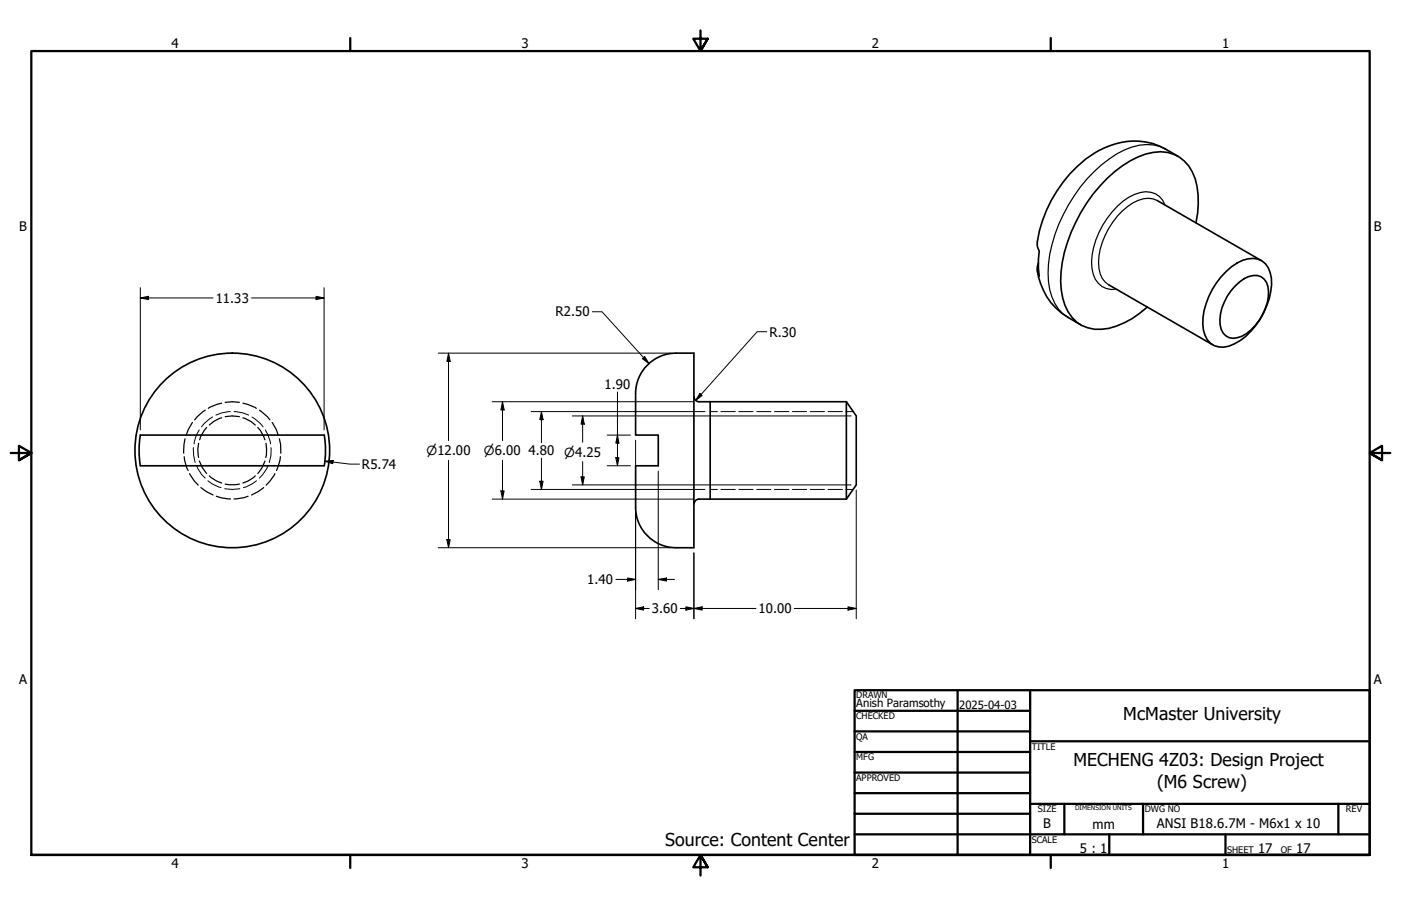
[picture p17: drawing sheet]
<svg xmlns="http://www.w3.org/2000/svg" width="432mm" height="279mm" viewBox="0 0 432 279" stroke-linecap="round" stroke-linejoin="round" font-family="sans-serif">
<defs><g id="words">
<g font-size="5.5">
<text x="346.2" y="221.9">McMaster University</text>
<text x="330.8" y="236.3">MECHENG 4Z03: Design Project</text>
<text x="356.6" y="242.9">(M6 Screw)</text>
<text x="205" y="260.9">Source: Content Center</text>
</g>
<g font-size="4.1">
<text x="52.8" y="14.7">4</text>
<text x="160.8" y="14.7">3</text>
<text x="268.7" y="14.7">2</text>
<text x="376.7" y="14.7">1</text>
<text x="5.9" y="71.4">B</text>
<text x="423.4" y="71.4">B</text>
<text x="66.5" y="93.3">11.33</text>
<text x="171.2" y="97.6">R2.50</text>
<text x="237.2" y="103.8">R.30</text>
<text x="186.3" y="120">1.90</text>
<text x="162.9" y="140.4">4.80</text>
<text x="111.6" y="144.6">R5.74</text>
<text x="181" y="180.2">1.40</text>
<text x="200.9" y="189.2">3.60</text>
<text x="233.7" y="189.2">10.00</text>
<text x="5.9" y="211.1">A</text>
<text x="423.4" y="211.1">A</text>
<text x="321.6" y="255.4">B</text>
<text x="336.7" y="255.5">mm</text>
<text x="356.6" y="255.3">ANSI B18.6.7M - M6x1 x 10</text>
<text x="332.8" y="263.1">5 : 1</text>
<text x="387.7" y="263.1">17</text>
<text x="399.5" y="263.1">17</text>
<text x="52.8" y="267.7">4</text>
<text x="160.8" y="267.7">3</text>
<text x="268.7" y="267.7">2</text>
<text x="376.7" y="267.7">1</text>
</g>
<g font-size="3.9">
<text x="131.4" y="140.3">⌀12.00</text>
<text x="149.2" y="140.3">⌀6.00</text>
<text x="173.9" y="140.8">⌀4.25</text>
</g>
<g font-size="3.5">
<text x="263.9" y="218">Anish Paramsothy</text>
<text x="295.7" y="218.6">2025-04-03</text>
</g>
<g font-size="2.8">
<text x="263.9" y="215.4">DRAWN</text>
<text x="263.9" y="221.8">CHECKED</text>
<text x="263.9" y="228.2">QA</text>
<text x="318" y="231.1">TITLE</text>
<text x="263.9" y="234.5">MFG</text>
<text x="263.9" y="240.9">APPROVED</text>
<text x="319.9" y="250.5">SIZE</text>
<text x="352.8" y="250.5">DWG NO</text>
<text x="414.8" y="250.4">REV</text>
<text x="318" y="259.9">SCALE</text>
<text x="378.2" y="263.1">SHEET</text>
<text x="394.8" y="263.1">OF</text>
</g>
<text font-size="2" x="331.3" y="249.9">DIMENSION UNITS</text>
</g></defs>
<!-- layer: Hidden Narrow (ANSI) -->
<g fill="none" stroke="#000" stroke-width=".31">
<path d="M59.6 138l.1 2.5 .4 2.1M61.4 132.6l-.9 1.6-.7 2.7M65.5 128.6l-2.6 2-.8 1M71 126.9l-2.6 .4-1.9 .7M72.1 126.9l2.7 .4 1.8 .7M77.7 128.6l2.6 2 .8 1M81.8 132.6l.8 1.6 .8 2.7M83.5 138v2.5l-.5 2.1M218.9 126.9h2.2M222.2 126.9h4.4M227.7 126.9h4.4M233.2 126.9h4.4"/>
<path d="M238.7 126.9h4.4M244.2 126.9h4.4M249.7 126.9h4.4M255.2 126.9h4.5M260.7 126.9h2.3M60.6 143.7l1.6 2.7 1 1M64.1 148.3l1.3 .9 2.7 1.2M69.3 150.7a10.7 10.7 0 0 0 4.6 0M79.1 148.3l-1.4 .9-2.7 1.2M82.5 143.7l-1.5 2.7-1.1 1M218.9 150.9h2.2M222.2 150.9h4.4"/>
<path d="M227.7 150.9h4.4M233.2 150.9h4.4M238.7 150.9h4.4M244.2 150.9h4.4M249.7 150.9h4.4M255.2 150.9h4.5M260.7 150.9h2.3"/>
</g>
<!-- layer: Visible (ANSI) -->
<g fill="none" stroke="#000" stroke-width=".51">
<path d="M363.1 48.2a24.2 24.2 0 0 0-11.8-4.6 25.6 25.6 0 0 0-19.3 7.7 40.3 40.3 0 0 0-12.3 23.9l.6 2.2-.3 2.7 .3 5.1a4.3 4.3 0 0 1-.3-4.1M356.7 61.8l32.1 18.6M368.6 68.7a25 25 0 0 0-1.1-15.7 11.3 11.3 0 0 0-14.4-5.5 36.8 36.8 0 0 0-18.2 15.2 45.5 45.5 0 0 0-8 24 16.3 16.3 0 0 0 4.9 12.6 12.3 12.3 0 0 0 12.2 1.3 27.3 27.3 0 0 0 9.6-5.9M319.7 83.6a19.7 19.7 0 0 0 9.5 14.3l3.9 2.3M341.7 87.8l32.1 18.6M378 83.7a10.7 10.7 0 0 1 9.7-3.8 7.2 7.2 0 0 1 4.2 7.9 22.9 22.9 0 0 1-11.5 18.2 6 6 0 0 1-9.5-4.2 22 22 0 0 1 7.1-18.1zM380.7 88.2a8.6 8.6 0 0 1 6.8-3.2 4.5 4.5 0 0 1 3.5 4.9 16.5 16.5 0 0 1-8.2 13.8 4.5 4.5 0 0 1-5.8-1 10.3 10.3 0 0 1 .4-9.6l.9-1.8zM208.4 108.9a12.5 12.5 0 0 0-12.5 12.5M208.4 108.9h5.5v60h-5.5M99.9 134.2h-56.6a29.1 29.1 0 0 0-.1 9.4h56.7M99.9 134.2a28.7 28.7 0 0 1 0 9.5M195.9 121.4v12.8h7v9.4h-7v12.8a12.5 12.5 0 0 0 12.5 12.5"/>
<path d="M213.9 122.4a1.49 1.49 0 0 0 1.5 1.5M215.4 123.9h45.5M218.9 123.9v30M260.9 123.9l3 4.4v21.2l-3 4.4M260.9 123.9v30M215.4 153.9h45.5M215.4 153.9a1.49 1.49 0 0 0-1.5 1.5"/>
<circle cx="71.6" cy="138.9" r="30"/>
</g>
<!-- layer: Hidden (ANSI) -->
<g fill="none" stroke="#000" stroke-width=".38">
<path d="M57 135.3l-.3 1.8-.1 2.7M59.3 130.3l-1.3 2.2-.7 1.8M61.2 136.7l-.2 1.7 .2 2.7M63.2 126.5l-2.4 2-.8 1M63.7 131.8l-1.8 2.7-.4 1.1M68.3 124.3l-1.5 .4-2.6 1.2M68.3 128.8l-2.5 1.2-1.3 1.1M69.4 128.5a9.6 9.6 0 0 1 4.4 0M69.4 124.1l2.2-.2 2.2 .2M74.9 124.3l1.4 .4 2.7 1.2M74.9 128.8l2.4 1.2 1.4 1.1M79.4 131.8l.9 1 1.4 2.8"/>
<path d="M79.9 126.5l2.5 2 .8 1M82 136.7l.2 1.7-.3 2.7M83.9 130.3l1.3 2.2 .6 1.8M86.1 135.3l.4 1.8 .1 2.7M56.8 140.8l.7 3.4 .5 .9M58.4 146l1.5 2.4 1.2 1.2M61.5 142.2a9.6 9.6 0 0 0 2.2 3.8M61.9 150.4l1.7 1.2 2.1 1.1M64.5 146.7l2.2 1.6 1.6 .7M66.7 153l1.3 .5 3.1 .4M69.4 149.3l1.1 .2 3.3-.2M76.5 153l-1.3 .5-3.1 .4"/>
<path d="M78.7 146.7l-2.2 1.6-1.6 .7M81.3 150.4l-1.7 1.2-2.1 1.1M81.7 142.2a9.6 9.6 0 0 1-2.3 3.8M84.7 146l-1.5 2.4-1.2 1.2M86.4 140.8l-.1 1.1-1.1 3.2"/>
</g>
<!-- layer: Visible Narrow (ANSI) -->
<path d="M359.2 46a13.9 13.9 0 0 0-12.6 .2 44.1 44.1 0 0 0-20.3 23.1 35.4 35.4 0 0 0-2.8 20 13.1 13.1 0 0 0 5.7 8.6M356.7 61.8a8.4 8.4 0 0 0-9.2 1.9 22.9 22.9 0 0 0-8.8 19.1 6.5 6.5 0 0 0 3 5M359 63.2a6 6 0 0 0-7.5-3.8 18.4 18.4 0 0 0-10.3 7.9 23.8 23.8 0 0 0-4.7 15.4 6.5 6.5 0 0 0 7.5 6.5" fill="none" stroke="#000" stroke-width=".38"/>
<!-- layer: Border (ANSI) -->
<g fill="none" stroke="#000" stroke-width=".7">
<path d="M107.9 11.7v4M215.9 9.4v6.3l-2.2-3.8h4.4l-2.2 3.8 2.2-3.8M323.8 11.7v4M3.3 139.7h6.4l-3.9-2.2v4.4l3.9-2.2-3.9 2.2M428.5 139.7h-6.4l3.9-2.2v4.4l-3.9-2.2 3.9 2.2M263.4 212.9h158.7v50.8h-158.7zM263.4 219.2h54.1M295.1 212.9v50.8M317.5 212.9v50.8M263.4 225.6h54.1M263.4 231.9h54.1M263.4 238.3h54.1"/>
<path d="M317.5 228.6h104.6M263.4 244.6h54.1M263.4 251h54.1M263.4 257.3h158.7M317.5 247.9h104.6M328 247.9v9.4M341.9 257.3v6.4M352.3 247.9v9.4M377.7 257.3v6.4M412.5 247.9v9.4M9.7 263.7v-248h412.4v248h-412.4h412.4M107.9 263.7v4"/>
<path d="M218.1 267.5l-2.2-3.8 2.2 3.8h-4.4l2.2-3.8v6.3M323.8 263.7v4"/>
</g>
<!-- layer: Dimension (ANSI) -->
<g fill="none" stroke="#000" stroke-width=".31">
<path d="M43.2 91.9l2.6-.5v1zM43.2 91.9h22.5M43.2 88.7v43.9M77.5 91.9h22.4M97.4 91.4l2.5 .5-2.5 .5zM99.9 88.7v43.9M182.6 96.1h2.9l14.5 16M135.1 108.9h71.7M138.2 108.9l.5 2.5h-1zM138.2 108.9v27M198.7 109.9l1.3 2.2-2-1.5zM236.3 102.3h-2.9l-19 21.2"/>
<path d="M151.7 123.9h62.1M154.9 123.9l.5 2.5h-1zM154.9 123.9v12M163.7 126.9h53.6M166.9 126.9l.5 2.5h-1zM166.9 126.9v9.6M176.4 128.3h85.9M179.6 128.3l.5 2.5h-1zM179.6 128.3v8.1M187.1 134.2h7.2M190.3 134.2l.5 2.5h-1zM190.3 120.9v22.7"/>
<path d="M195.9 135.8v55M215.7 121.3l.7 .7-2 1.5zM100.1 142.2l2.6-.2-.1 1zM100.1 142.2l7.7 .9h3M138.2 141.9v27M151.7 153.9h62.1M154.4 151.4h1l-.5 2.5zM154.9 141.9v12M163.7 150.9h53.6M166.4 148.4h1l-.5 2.5zM166.9 141.3v9.6M176.4 149.5h85.9"/>
<path d="M179.1 147.1h1l-.5 2.4zM179.6 142.4v7.1M187.1 143.6h7.2M189.8 141.2h1l-.5 2.4zM202.9 145.3v36.6M263.9 151.1v39.7M135.1 168.9h71.7M137.7 166.4h1l-.5 2.5zM189.8 178.7h6.1M193.4 178.2l2.5 .5-2.5 .5zM202.9 178.7l2.5-.5v1zM202.9 178.7h5"/>
<path d="M213.9 170.5v20.3M195.9 187.6l2.5-.5v1.1zM195.9 187.6h4.2M209.7 187.6h23.3M211.4 187.1l2.5 .5-2.5 .6zM213.9 187.6l2.5-.5v1.1zM244.8 187.6h19.1M261.4 187.1l2.5 .5-2.5 .6z"/>
</g>
<g fill="#000">
<path d="M43.2 91.9l2.6-.5v1zM97.4 91.4l2.5 .5-2.5 .5zM138.2 108.9l.5 2.5h-1zM198.7 109.9l1.3 2.2-2-1.5zM154.9 123.9l.5 2.5h-1zM166.9 126.9l.5 2.5h-1zM179.6 128.3l.5 2.5h-1zM190.3 134.2l.5 2.5h-1zM215.7 121.3l.7 .7-2 1.5zM100.1 142.2l2.6-.2-.1 1zM154.4 151.4h1l-.5 2.5zM166.4 148.4h1l-.5 2.5z"/>
<path d="M179.1 147.1h1l-.5 2.4zM189.8 141.2h1l-.5 2.4zM137.7 166.4h1l-.5 2.5zM193.4 178.2l2.5 .5-2.5 .5zM202.9 178.7l2.5-.5v1zM195.9 187.6l2.5-.5v1.1zM211.4 187.1l2.5 .5-2.5 .6zM213.9 187.6l2.5-.5v1.1zM261.4 187.1l2.5 .5-2.5 .6z"/>
</g>
<use href="#words"/>
</svg>
